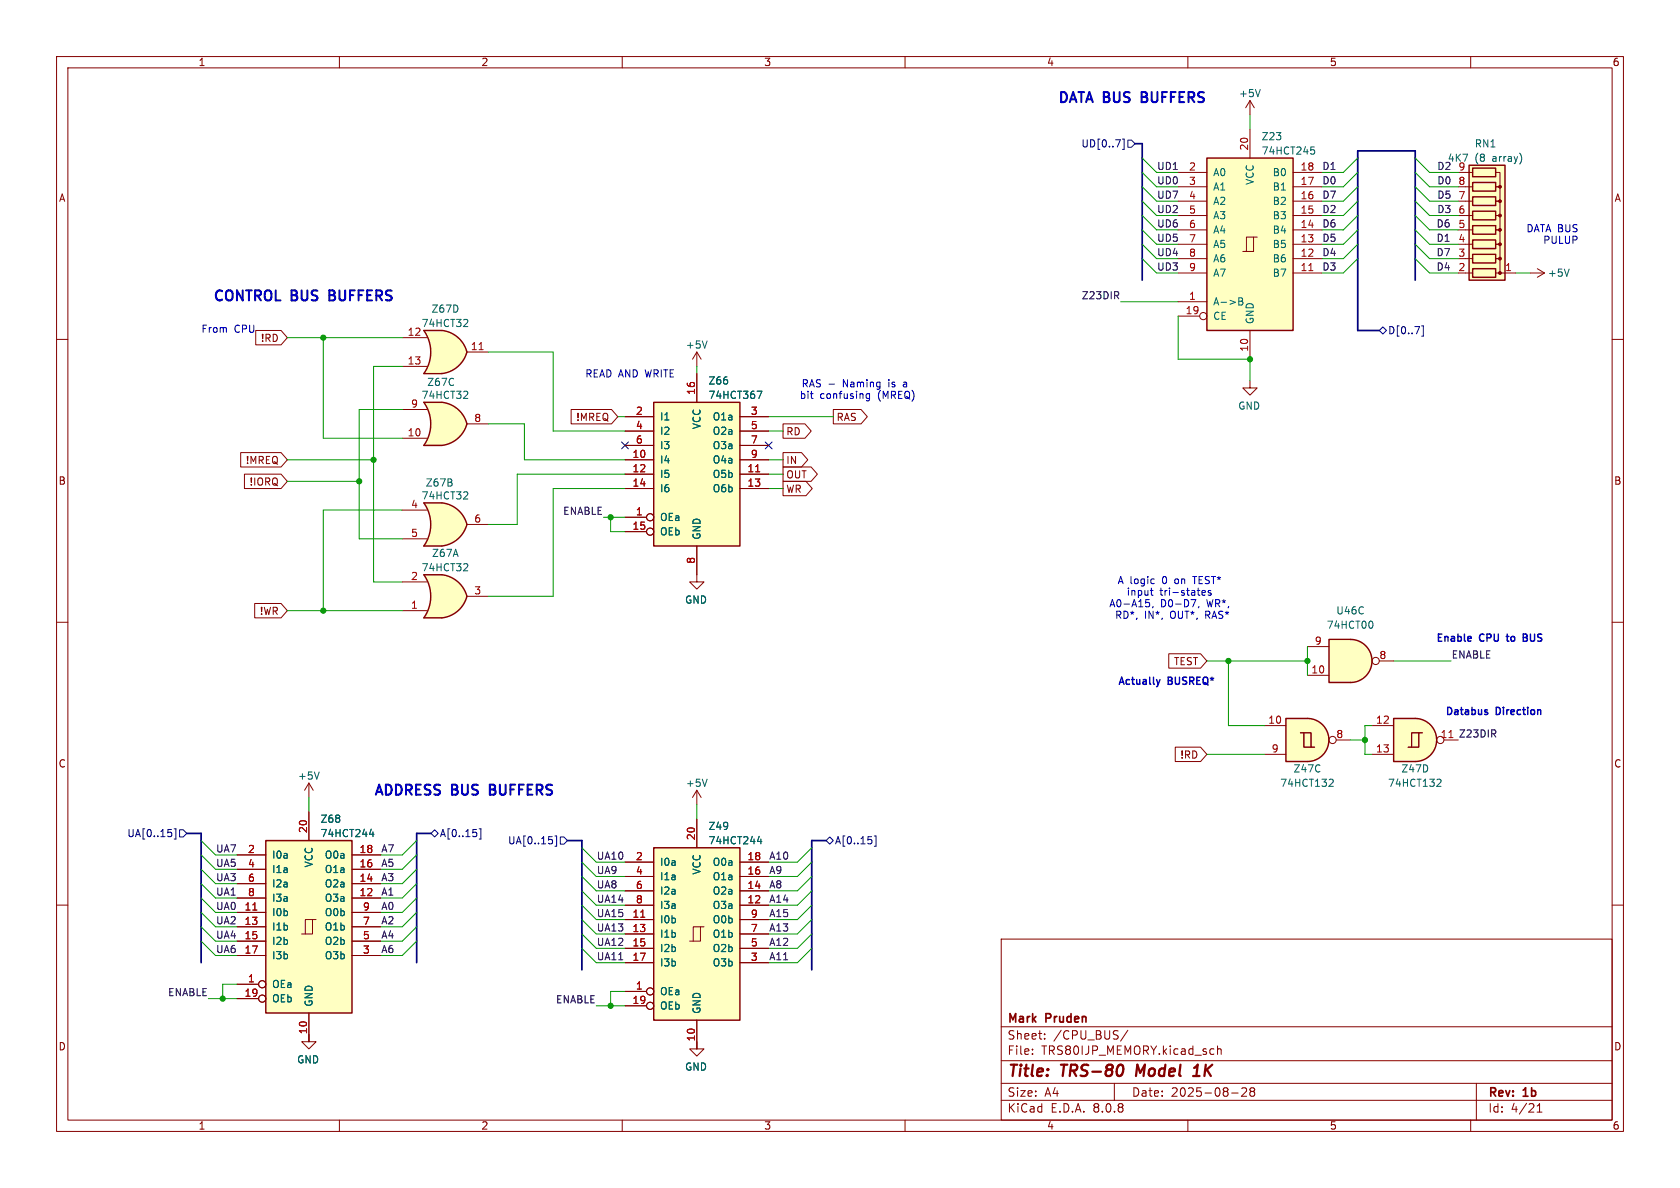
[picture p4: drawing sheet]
<svg xmlns="http://www.w3.org/2000/svg" width="297mm" height="210mm" viewBox="0 0 297 210" stroke-linecap="round" stroke-linejoin="round" font-family="sans-serif">
<defs><g id="words">
<g font-size="2.8" fill="#840000">
<text x="178" y="190.9">Title:</text>
<text x="187.7" y="190.9">TRS-80</text>
<text x="201.7" y="190.9">Model</text>
<text x="212.7" y="190.9">1K</text>
</g>
<g font-size="2.5" fill="#0000c2">
<text x="186.9" y="18.3">DATA BUS</text>
<text x="202.6" y="18.3">BUFFERS</text>
<text x="37.6" y="53.3">CONTROL</text>
<text x="51.6" y="53.3">BUS</text>
<text x="59" y="53.3">BUFFERS</text>
<text x="66" y="140.7">ADDRESS</text>
<text x="80" y="140.7">BUS</text>
<text x="87.4" y="140.7">BUFFERS</text>
</g>
<g font-size="2.1" fill="#840000">
<text x="178" y="184">Sheet:</text>
<text x="178" y="181.2">Mark</text>
<text x="185" y="181.2">Pruden</text>
<text x="186.2" y="184">/CPU_BUS/</text>
<text x="178" y="186.7">File:</text>
<text x="184.1" y="186.7">TRS80IJP_MEMORY.kicad_sch</text>
<text x="178" y="196.9">KiCad</text>
<text x="178" y="194.1">Size:</text>
<text x="184.7" y="194.1">A4</text>
<text x="185.7" y="196.9">E.D.A.</text>
<text x="193.3" y="196.9">8.0.8</text>
<text x="200" y="194.1">Date:</text>
<text x="207" y="194.1">2025-08-28</text>
<text x="263" y="194.3">Rev:</text>
<text x="263" y="196.9">Id:</text>
<text x="267.1" y="196.9">4/21</text>
<text x="269.4" y="194.3">1b</text>
</g>
<g font-size="1.8" fill="#840000">
<text x="35" y="11.9">1</text>
<text x="85" y="11.9">2</text>
<text x="135" y="11.9">3</text>
<text x="185" y="11.9">4</text>
<text x="235" y="11.9">5</text>
<text x="285" y="11.9">6</text>
<text x="10.3" y="35.9">A</text>
<text x="285.3" y="35.9">A</text>
<text x="46" y="60.6">!RD</text>
<text x="101.8" y="74.6">!MREQ</text>
<text x="138.9" y="77.2">RD</text>
<text x="147.8" y="74.6">RAS</text>
<text x="43.4" y="82.2">!MREQ</text>
<text x="138.9" y="82.2">IN</text>
<text x="10.3" y="85.9">B</text>
<text x="44" y="86">!IORQ</text>
<text x="138.9" y="87.3">WR</text>
<text x="138.9" y="84.8">OUT</text>
<text x="285.3" y="85.9">B</text>
<text x="45.8" y="108.9">!WR</text>
<text x="207.4" y="117.8">TEST</text>
<text x="10.3" y="135.9">C</text>
<text x="208.6" y="134.3">!RD</text>
<text x="285.3" y="135.9">C</text>
<text x="10.3" y="185.9">D</text>
<text x="285.3" y="185.9">D</text>
<text x="35" y="199.9">1</text>
<text x="85" y="199.9">2</text>
<text x="135" y="199.9">3</text>
<text x="185" y="199.9">4</text>
<text x="235" y="199.9">5</text>
<text x="285" y="199.9">6</text>
</g>
<g font-size="1.8" fill="#006464">
<text x="218.9" y="17.4">+5V</text>
<text x="222.9" y="25">Z23</text>
<text x="222.9" y="27.5">74HCT245</text>
<text x="255.9" y="28.8">4K7</text>
<text x="260.6" y="26.3">RN1</text>
<text x="260.7" y="28.8">(8</text>
<text x="263.9" y="28.8">array)</text>
<text x="214.4" y="31.3">A0</text>
<text x="214.4" y="33.9">A1</text>
<text x="221.8" y="32.8" transform="rotate(-90 221.8 32.8)">VCC</text>
<text x="224.9" y="33.9">B1</text>
<text x="224.9" y="31.3">B0</text>
<text x="214.4" y="36.4">A2</text>
<text x="214.4" y="39">A3</text>
<text x="214.4" y="41.5">A4</text>
<text x="224.9" y="41.5">B4</text>
<text x="224.9" y="39">B3</text>
<text x="224.9" y="36.4">B2</text>
<text x="214.4" y="44">A5</text>
<text x="214.4" y="46.6">A6</text>
<text x="224.9" y="46.6">B6</text>
<text x="224.9" y="44">B5</text>
<text x="214.4" y="49.1">A7</text>
<text x="224.9" y="49.1">B7</text>
<text x="273.6" y="49.1">+5V</text>
<text x="74.4" y="58">74HCT32</text>
<text x="76.2" y="55.5">Z67D</text>
<text x="214.4" y="54.2">A-&gt;B</text>
<text x="214.4" y="56.7">CE</text>
<text x="221.8" y="57.4" transform="rotate(-90 221.8 57.4)">GND</text>
<text x="121.2" y="61.8">+5V</text>
<text x="74.4" y="70.7">74HCT32</text>
<text x="75.4" y="68.4">Z67C</text>
<text x="125.2" y="68.2">Z66</text>
<text x="125.2" y="70.7">74HCT367</text>
<text x="116.6" y="74.5">I1</text>
<text x="116.6" y="77.1">I2</text>
<text x="124.1" y="76" transform="rotate(-90 124.1 76)">VCC</text>
<text x="125.9" y="74.5">O1a</text>
<text x="125.9" y="77.1">O2a</text>
<text x="218.8" y="72.6">GND</text>
<text x="116.6" y="82.1">I4</text>
<text x="116.6" y="79.6">I3</text>
<text x="125.9" y="79.6">O3a</text>
<text x="125.9" y="82.1">O4a</text>
<text x="74.4" y="88.5">74HCT32</text>
<text x="75.2" y="86.2">Z67B</text>
<text x="116.6" y="84.7">I5</text>
<text x="116.6" y="87.2">I6</text>
<text x="125.9" y="84.7">O5b</text>
<text x="125.9" y="87.2">O6b</text>
<text x="116.6" y="92.3">OEa</text>
<text x="116.6" y="94.8">OEb</text>
<text x="124.1" y="95.5" transform="rotate(-90 124.1 95.5)">GND</text>
<text x="74.4" y="101.2">74HCT32</text>
<text x="76.3" y="98.7">Z67A</text>
<text x="121" y="106.9">GND</text>
<text x="234.4" y="111.4">74HCT00</text>
<text x="236.1" y="108.8">U46C</text>
<text x="228.6" y="136.8">Z47C</text>
<text x="247.6" y="136.8">Z47D</text>
<text x="52.6" y="138">+5V</text>
<text x="121.2" y="139.3">+5V</text>
<text x="226.2" y="139.3">74HCT132</text>
<text x="245.3" y="139.3">74HCT132</text>
<text x="56.6" y="145.6">Z68</text>
<text x="56.6" y="148.2">74HCT244</text>
<text x="125.2" y="146.9">Z49</text>
<text x="125.2" y="149.5">74HCT244</text>
<text x="48" y="152">I0a</text>
<text x="48" y="154.5">I1a</text>
<text x="55.5" y="153.4" transform="rotate(-90 55.5 153.4)">VCC</text>
<text x="57.3" y="154.5">O1a</text>
<text x="57.3" y="152">O0a</text>
<text x="116.6" y="153.3">I0a</text>
<text x="116.6" y="155.8">I1a</text>
<text x="124.1" y="154.7" transform="rotate(-90 124.1 154.7)">VCC</text>
<text x="125.9" y="155.8">O1a</text>
<text x="125.9" y="153.3">O0a</text>
<text x="48" y="157.1">I2a</text>
<text x="48" y="159.6">I3a</text>
<text x="57.3" y="159.6">O3a</text>
<text x="57.3" y="157.1">O2a</text>
<text x="116.6" y="158.3">I2a</text>
<text x="116.6" y="160.9">I3a</text>
<text x="125.9" y="160.9">O3a</text>
<text x="125.9" y="158.3">O2a</text>
<text x="48" y="162.2">I0b</text>
<text x="48" y="164.7">I1b</text>
<text x="48" y="167.2">I2b</text>
<text x="57.3" y="167.2">O2b</text>
<text x="57.3" y="164.7">O1b</text>
<text x="57.3" y="162.2">O0b</text>
<text x="116.6" y="163.4">I0b</text>
<text x="116.6" y="166">I1b</text>
<text x="125.9" y="166">O1b</text>
<text x="125.9" y="163.4">O0b</text>
<text x="48" y="169.8">I3b</text>
<text x="57.3" y="169.8">O3b</text>
<text x="116.6" y="168.5">I2b</text>
<text x="116.6" y="171">I3b</text>
<text x="125.9" y="171">O3b</text>
<text x="125.9" y="168.5">O2b</text>
<text x="48" y="174.9">OEa</text>
<text x="48" y="177.4">OEb</text>
<text x="55.5" y="178.1" transform="rotate(-90 55.5 178.1)">GND</text>
<text x="116.6" y="176.1">OEa</text>
<text x="116.6" y="178.7">OEb</text>
<text x="124.1" y="179.3" transform="rotate(-90 124.1 179.3)">GND</text>
<text x="52.4" y="188.2">GND</text>
<text x="121" y="189.5">GND</text>
</g>
<g font-size="1.8" fill="#000084">
<text x="191.1" y="26.3">UD[0..7]</text>
<text x="245.3" y="59.3">D[0..7]</text>
<text x="22.4" y="148.2">UA[0..15]</text>
<text x="77.7" y="148.2">A[0..15]</text>
<text x="89.7" y="149.5">UA[0..15]</text>
<text x="147.5" y="149.5">A[0..15]</text>
</g>
<g font-size="1.8" fill="#a90000">
<text x="220.7" y="26.7" transform="rotate(-90 220.7 26.7)">20</text>
<text x="210.1" y="30.2">2</text>
<text x="210.1" y="32.8">3</text>
<text x="210.1" y="35.3">4</text>
<text x="229.8" y="35.3">16</text>
<text x="229.8" y="32.8">17</text>
<text x="229.8" y="30.2">18</text>
<text x="257.7" y="35.3">7</text>
<text x="257.7" y="32.8">8</text>
<text x="257.7" y="30.2">9</text>
<text x="210.1" y="37.8">5</text>
<text x="210.1" y="40.4">6</text>
<text x="229.8" y="40.4">14</text>
<text x="229.8" y="37.8">15</text>
<text x="257.7" y="40.4">5</text>
<text x="257.7" y="37.8">6</text>
<text x="210.1" y="42.9">7</text>
<text x="210.1" y="45.5">8</text>
<text x="229.8" y="45.5">12</text>
<text x="229.8" y="42.9">13</text>
<text x="257.7" y="45.5">3</text>
<text x="257.7" y="42.9">4</text>
<text x="210.1" y="53.1">1</text>
<text x="210.1" y="48">9</text>
<text x="229.8" y="48">11</text>
<text x="257.7" y="48">2</text>
<text x="266" y="48">1</text>
<text x="72" y="59.4">12</text>
<text x="209.5" y="55.6">19</text>
<text x="72" y="64.5">13</text>
<text x="83.1" y="62">11</text>
<text x="220.7" y="62.3" transform="rotate(-90 220.7 62.3)">10</text>
<text x="122.9" y="69.9" transform="rotate(-90 122.9 69.9)">16</text>
<text x="72" y="77.2">10</text>
<text x="72.6" y="72.1">9</text>
<text x="83.7" y="74.7">8</text>
<text x="112.3" y="73.4">2</text>
<text x="112.3" y="75.9">4</text>
<text x="132.6" y="73.4">3</text>
<text x="132.6" y="75.9">5</text>
<text x="111.7" y="81">10</text>
<text x="111.7" y="83.6">12</text>
<text x="112.3" y="78.5">6</text>
<text x="132" y="83.6">11</text>
<text x="132.6" y="78.5">7</text>
<text x="132.6" y="81">9</text>
<text x="72.6" y="89.9">4</text>
<text x="111.7" y="86.1">14</text>
<text x="132" y="86.1">13</text>
<text x="72.6" y="95">5</text>
<text x="83.7" y="92.5">6</text>
<text x="111.7" y="93.7">15</text>
<text x="112.3" y="91.2">1</text>
<text x="122.9" y="99.8" transform="rotate(-90 122.9 99.8)">8</text>
<text x="72.6" y="107.7">1</text>
<text x="72.6" y="102.6">2</text>
<text x="83.7" y="105.2">3</text>
<text x="231.7" y="119.1">10</text>
<text x="232.3" y="114">9</text>
<text x="243.8" y="116.6">8</text>
<text x="224.1" y="128">10</text>
<text x="236.1" y="130.6">8</text>
<text x="243.2" y="128">12</text>
<text x="254.6" y="130.6">11</text>
<text x="224.7" y="133.1">9</text>
<text x="243.2" y="133.1">13</text>
<text x="54.4" y="147.4" transform="rotate(-90 54.4 147.4)">20</text>
<text x="122.9" y="148.6" transform="rotate(-90 122.9 148.6)">20</text>
<text x="43.7" y="150.9">2</text>
<text x="43.7" y="153.4">4</text>
<text x="43.7" y="156">6</text>
<text x="63.5" y="156">14</text>
<text x="63.5" y="153.4">16</text>
<text x="63.5" y="150.9">18</text>
<text x="112.3" y="152.1">2</text>
<text x="112.3" y="154.7">4</text>
<text x="132" y="154.7">16</text>
<text x="132" y="152.1">18</text>
<text x="43.1" y="161">11</text>
<text x="43.7" y="158.5">8</text>
<text x="63.5" y="158.5">12</text>
<text x="64.1" y="161">9</text>
<text x="112.3" y="157.2">6</text>
<text x="112.3" y="159.8">8</text>
<text x="132" y="159.8">12</text>
<text x="132" y="157.2">14</text>
<text x="43.1" y="163.6">13</text>
<text x="43.1" y="166.1">15</text>
<text x="64.1" y="166.1">5</text>
<text x="64.1" y="163.6">7</text>
<text x="111.7" y="162.3">11</text>
<text x="111.7" y="164.8">13</text>
<text x="111.7" y="167.4">15</text>
<text x="132.6" y="167.4">5</text>
<text x="132.6" y="164.8">7</text>
<text x="132.6" y="162.3">9</text>
<text x="43.1" y="168.7">17</text>
<text x="43.7" y="173.7">1</text>
<text x="64.1" y="168.7">3</text>
<text x="111.7" y="169.9">17</text>
<text x="132.6" y="169.9">3</text>
<text x="43.1" y="176.3">19</text>
<text x="111.7" y="177.5">19</text>
<text x="112.3" y="175">1</text>
<text x="54.4" y="182.9" transform="rotate(-90 54.4 182.9)">10</text>
<text x="122.9" y="184.2" transform="rotate(-90 122.9 184.2)">10</text>
</g>
<g font-size="1.8" fill="#0f0f0f">
<text x="204.5" y="32.7">UD0</text>
<text x="204.5" y="35.2">UD7</text>
<text x="204.5" y="30.1">UD1</text>
<text x="233.7" y="32.7">D0</text>
<text x="233.7" y="35.2">D7</text>
<text x="233.7" y="30.1">D1</text>
<text x="254" y="30.1">D2</text>
<text x="254" y="35.2">D5</text>
<text x="254" y="32.7">D0</text>
<text x="204.5" y="37.8">UD2</text>
<text x="204.5" y="40.3">UD6</text>
<text x="233.7" y="40.3">D6</text>
<text x="233.7" y="37.8">D2</text>
<text x="253.9" y="40.3">D6</text>
<text x="254" y="37.8">D3</text>
<text x="204.5" y="45.4">UD4</text>
<text x="204.5" y="47.9">UD3</text>
<text x="204.5" y="42.8">UD5</text>
<text x="233.7" y="47.9">D3</text>
<text x="233.7" y="42.8">D5</text>
<text x="233.7" y="45.4">D4</text>
<text x="253.9" y="42.8">D1</text>
<text x="253.9" y="47.9">D4</text>
<text x="253.9" y="45.4">D7</text>
<text x="191.1" y="53">Z23DIR</text>
<text x="99.5" y="91.1">ENABLE</text>
<text x="256.5" y="116.5">ENABLE</text>
<text x="257.8" y="130.5">Z23DIR</text>
<text x="38.1" y="150.8">UA7</text>
<text x="38.1" y="155.9">UA3</text>
<text x="38.1" y="153.3">UA5</text>
<text x="67.3" y="150.8">A7</text>
<text x="67.3" y="155.9">A3</text>
<text x="67.3" y="153.3">A5</text>
<text x="105.4" y="154.6">UA9</text>
<text x="105.4" y="152.1">UA10</text>
<text x="135.9" y="154.6">A9</text>
<text x="135.9" y="152.1">A10</text>
<text x="38.1" y="160.9">UA0</text>
<text x="38.1" y="158.4">UA1</text>
<text x="67.3" y="160.9">A0</text>
<text x="67.3" y="158.4">A1</text>
<text x="105.4" y="157.1">UA8</text>
<text x="105.4" y="159.7">UA14</text>
<text x="135.9" y="157.1">A8</text>
<text x="135.9" y="159.7">A14</text>
<text x="38.1" y="166">UA4</text>
<text x="38.1" y="163.5">UA2</text>
<text x="67.3" y="166">A4</text>
<text x="67.3" y="163.5">A2</text>
<text x="105.4" y="164.8">UA13</text>
<text x="105.4" y="162.2">UA15</text>
<text x="105.4" y="167.3">UA12</text>
<text x="135.9" y="162.2">A15</text>
<text x="135.9" y="164.8">A13</text>
<text x="135.9" y="167.3">A12</text>
<text x="38.1" y="168.6">UA6</text>
<text x="67.3" y="168.6">A6</text>
<text x="105.4" y="169.8">UA11</text>
<text x="135.9" y="169.8">A11</text>
<text x="29.6" y="176.2">ENABLE</text>
<text x="98.2" y="177.5">ENABLE</text>
</g>
<g font-size="1.8" fill="#0000c2">
<text x="269.8" y="41.1">DATA BUS</text>
<text x="272.7" y="43.2">PULUP</text>
<text x="35.5" y="59">From</text>
<text x="41.4" y="59">CPU</text>
<text x="103.4" y="66.8">READ AND WRITE</text>
<text x="141.3" y="70.7">bit</text>
<text x="141.6" y="68.7">RAS -</text>
<text x="144.9" y="70.7">confusing</text>
<text x="149.1" y="68.7">Naming</text>
<text x="155.3" y="70.7">(MREQ)</text>
<text x="157.3" y="68.7">is</text>
<text x="160.2" y="68.7">a</text>
<text x="196" y="107.6">A0-A15,</text>
<text x="197.5" y="103.5">A logic</text>
<text x="199.1" y="105.5">input</text>
<text x="205" y="105.5">tri-states</text>
<text x="205.2" y="107.6">D0-D7,</text>
<text x="205.6" y="103.5">0</text>
<text x="208" y="103.5">on</text>
<text x="211.4" y="103.5">TEST*</text>
<text x="213.5" y="107.6">WR*,</text>
<text x="197" y="109.6">RD*,</text>
<text x="202.3" y="109.6">IN*,</text>
<text x="207" y="109.6">OUT*,</text>
<text x="213.4" y="109.6">RAS*</text>
<text x="253.7" y="113.8">Enable</text>
<text x="261.6" y="113.8">CPU</text>
<text x="266.9" y="113.8">to</text>
<text x="270.3" y="113.8">BUS</text>
<text x="197.5" y="121.4">Actually</text>
<text x="206.5" y="121.4">BUSREQ*</text>
<text x="255.4" y="126.8">Databus</text>
<text x="264.5" y="126.8">Direction</text>
</g>
</g></defs>
<g fill="none" stroke="#840000" stroke-width=".18">
<path d="M10 10h277v190h-277zM12 12h273v186h-273zM60 10v2M110 10v2M160 10v2M210 10v2M260 10v2M270.5 48.3h2.5M271.8 47.5l1.2 .8M273 48.3l-1.2 .7M10 60h2M285 60h2"/>
<path d="M10 110h2M285 110h2M54.6 138.4l-.8 1.3M54.6 138.4v2.6M54.6 138.4l.8 1.3M10 160h2M177 166h108v32h-108zM285 160h2M60 198v2M110 198v2M160 198v2M177 194.5h108"/>
<path d="M177 191.5h108M177 187.5h108M177 181.5h108M182.5 186.3v.1M182.5 185.5v.1M184.7 183.6v.1M184.7 182.8v.1M197 191.5v3M199.4 182.1l-1.3 2M210 198v2M215.2 184.9v1.5M215.2 185.5l.3-.1 .3 .1 .1 .9"/>
<path d="M217.7 193.2h1.2M219.5 192.4l.6-.1 .2 .1 .1 .3-.9 1.1h.9M221.2 192.9l-.2-.2 .2-.4 .5 .1 .1 .2-.3 .3M221.2 192.9l-.2 .3v.5l.2 .1 .5-.1 .1-.2-.1-.4-.2-.2M221.2 192.9h.3M260 198v2M261 191.5v6.5M271.7 196.6h.9M271.7 195.5l.5-.4v1.5"/>
</g>
<path d="M198.4 188.3a1.31 1.31 0 0 1 0 1.5M201.1 188.2l-.3 2M210.9 190.2h1.2M211.1 188.8l.6-.6-.2 2" fill="none" stroke="#840000" stroke-width=".4"/>
<path d="M277.4 47.6l-.4 1.2M56.4 136.5l-.4 1.2" fill="none" stroke="#006464" stroke-width=".18"/>
<path d="M77.5 91.4l5 1.3a5.2 5.2 0 0 1-4.4 3.8z" fill="#ffffc2" stroke="#ffffc2" stroke-width=".18"/>
<path d="M74.9 96.5h3.2M74.9 88.9h3.2" fill="none" stroke="#ffffc2" stroke-width=".18"/>
<path d="M74.9 88.9h3.2v7.6h-3.2a6.7 6.7 0 0 0 0-7.6z" fill="#ffffc2"/>
<g fill="#ffffc2" stroke="#ffffc2" stroke-width=".18">
<path d="M78.1 88.9a5.1 5.1 0 0 1 4.4 3.8l-4.9 1.3z"/>
<path d="M250.2 127a3.8 3.8 0 0 1 3.8 3.8 3.8 3.8 0 0 1-3.8 3.8z"/>
</g>
<path d="M78.1 88.9h-3.2a6.6 6.6 0 0 1 0 7.6h3.2M78.1 88.9a5.1 5.1 0 0 1 4.4 3.8 5.2 5.2 0 0 1-4.4 3.8" fill="none" stroke="#840000" stroke-width=".25"/>
<path d="M71.1 90.2h4.3M71.1 95.3h4.3M82.5 92.7h3.9" fill="none" stroke="#840000" stroke-width=".18"/>
<path d="M82.5 86.9l.2 .3-.1 .3-.7 .7h.8" fill="none" stroke="#006464" stroke-width=".18"/>
<path d="M246.4 127h3.8v7.6h-3.8z" fill="#ffffc2"/>
<g fill="none" stroke="#840000" stroke-width=".18">
<path d="M123.2 101.6v1.3h1.3l-1.3 1.2-1.3-1.2h1.3M242.6 128.3h3.8M242.6 133.4h3.8M250.8 129.5h-1.2v2.6M251.5 129.5h-.7v2.6h-1.9M255.3 130.8h2.5"/>
<circle cx="254.6" cy="130.8" r=".63"/>
</g>
<path d="M246.4 127h3.8a3.8 3.8 0 0 1 3.8 3.8 3.8 3.8 0 0 1-3.8 3.8h-3.8z" fill="none" stroke="#840000" stroke-width=".25"/>
<path d="M256.1 130.4h.8" fill="none" stroke="#a90000" stroke-width=".18"/>
<path d="M254.2 137.7l.4 .1 .2 .3-.8 .9h.8" fill="none" stroke="#006464" stroke-width=".18"/>
<path d="M115.6 71.1h15.2v25.4h-15.2z" fill="#ffffc2"/>
<path d="M115.6 71.1h15.2v25.4h-15.2z" fill="none" stroke="#840000" stroke-width=".25"/>
<g fill="none" stroke="#840000" stroke-width=".18">
<path d="M110.5 73.7h5.1M110.5 76.2h5.1M110.5 78.7h5.1M123.2 66v5.1M130.8 73.7h5.1M130.8 76.2h5.1M130.8 78.7h5.1M110.5 91.4h3.8M110.5 81.3h5.1M110.5 83.8h5.1M110.5 86.4h5.1M110.5 94h3.8"/>
<path d="M123.2 96.5v5.1M130.8 81.3h5.1M130.8 83.8h5.1M130.8 86.4h5.1"/>
<circle cx="114.9" cy="91.4" r=".63"/>
<circle cx="114.9" cy="94" r=".63"/>
</g>
<path d="M133.6 83.4h.7" fill="none" stroke="#a90000" stroke-width=".18"/>
<path d="M133.8 69.2h.9l-.6 1.2" fill="none" stroke="#006464" stroke-width=".18"/>
<path d="M231.1 127a3.8 3.8 0 0 1 3.8 3.8 3.8 3.8 0 0 1-3.8 3.8z" fill="#ffffc2" stroke="#ffffc2" stroke-width=".18"/>
<path d="M227.3 127h3.8v7.6h-3.8z" fill="#ffffc2"/>
<g fill="none" stroke="#840000" stroke-width=".18">
<path d="M223.5 128.3h3.8M223.5 133.4h3.8M229.9 129.5h1.9v2.6h.6M230.5 129.5v2.6h1.3M236.2 130.8h2.6"/>
<circle cx="235.6" cy="130.8" r=".63"/>
</g>
<path d="M227.3 127h3.8a3.8 3.8 0 0 1 3.8 3.8 3.8 3.8 0 0 1-3.8 3.8h-3.8z" fill="none" stroke="#840000" stroke-width=".25"/>
<path d="M235.2 137.7l.4 .1 .1 .3-.8 .9h.8" fill="none" stroke="#006464" stroke-width=".18"/>
<path d="M238.8 113a3.8 3.8 0 0 1 3.7 3.8 3.8 3.8 0 0 1-3.7 3.9z" fill="#ffffc2" stroke="#ffffc2" stroke-width=".18"/>
<path d="M234.9 113h3.9v7.7h-3.9z" fill="#ffffc2"/>
<path d="M234.9 113h3.9a3.8 3.8 0 0 1 3.7 3.8 3.8 3.8 0 0 1-3.7 3.9h-3.9z" fill="none" stroke="#840000" stroke-width=".25"/>
<g fill="none" stroke="#840000" stroke-width=".18">
<path d="M231.1 119.4h3.8M231.1 114.3h3.8M243.8 116.8h2.6"/>
<circle cx="243.2" cy="116.8" r=".63"/>
</g>
<path d="M242.5 109.9l.2 .4-.2 .7" fill="none" stroke="#006464" stroke-width=".18"/>
<path d="M47 148.6h15.2v30.5h-15.2z" fill="#ffffc2"/>
<g fill="none" stroke="#840000" stroke-width=".18">
<path d="M41.9 158.8h5.1M41.9 156.2h5.1M41.9 153.7h5.1M41.9 151.1h5.1M54.6 143.5v5.1M62.2 158.8h5.1M62.2 156.2h5.1M62.2 153.7h5.1M62.2 151.1h5.1M41.9 174h3.8M41.9 161.3h5.1M41.9 163.8h5.1"/>
<path d="M41.9 166.4h5.1M41.9 168.9h5.1M41.9 176.5h3.8M54.6 179.1v5.1M55.2 162.6h-1.2v2.5M55.9 162.6h-.7v2.5h-1.9M62.2 161.3h5.1M62.2 163.8h5.1M62.2 166.4h5.1M62.2 168.9h5.1"/>
<circle cx="46.4" cy="176.5" r=".63"/>
<circle cx="46.4" cy="174" r=".63"/>
</g>
<path d="M47 148.6h15.2v30.5h-15.2z" fill="none" stroke="#840000" stroke-width=".25"/>
<path d="M44.7 160.9h.7" fill="none" stroke="#a90000" stroke-width=".18"/>
<path d="M65.3 147.5h.8M65.9 147.1v.8" fill="none" stroke="#006464" stroke-width=".18"/>
<path d="M77.5 73.6l5 1.3a5.2 5.2 0 0 1-4.4 3.8z" fill="#ffffc2" stroke="#ffffc2" stroke-width=".18"/>
<path d="M74.9 78.7h3.2M74.9 71.1h3.2" fill="none" stroke="#ffffc2" stroke-width=".18"/>
<path d="M74.9 71.1h3.2v7.6h-3.2a6.7 6.7 0 0 0 0-7.6z" fill="#ffffc2"/>
<g fill="#ffffc2" stroke="#ffffc2" stroke-width=".18">
<path d="M78.1 71.1a5.1 5.1 0 0 1 4.4 3.8l-4.9 1.3z"/>
<path d="M78.1 101.6a5.2 5.2 0 0 1 4.4 3.8l-5 1.4z"/>
</g>
<path d="M78.1 71.1h-3.2a6.6 6.6 0 0 1 0 7.6h3.2M78.1 71.1a5.1 5.1 0 0 1 4.4 3.8 5.2 5.2 0 0 1-4.4 3.8" fill="none" stroke="#840000" stroke-width=".25"/>
<path d="M71.1 77.5h4.3M71.1 72.4h4.3M82.5 74.9h3.9M221 67.3v1.3h1.2l-1.2 1.3-1.3-1.3h1.3" fill="none" stroke="#840000" stroke-width=".18"/>
<path d="M82.5 69.2l.2 .2-.1 .3-.7 .7h.8" fill="none" stroke="#006464" stroke-width=".18"/>
<path d="M74.9 101.6h3.2M74.9 109.2h3.2" fill="none" stroke="#ffffc2" stroke-width=".18"/>
<path d="M74.9 101.6h3.2v7.6h-3.2a6.6 6.6 0 0 0 0-7.6z" fill="#ffffc2"/>
<g fill="#ffffc2" stroke="#ffffc2" stroke-width=".18">
<path d="M77.6 104.1l4.9 1.3a5.1 5.1 0 0 1-4.4 3.8z"/>
<path d="M77.5 60.9l5 1.3a5.2 5.2 0 0 1-4.4 3.8z"/>
</g>
<path d="M78.1 101.6h-3.2a6.6 6.6 0 0 1 0 7.6h3.2M78.1 101.6a5.2 5.2 0 0 1 4.4 3.8 5.1 5.1 0 0 1-4.4 3.8" fill="none" stroke="#840000" stroke-width=".25"/>
<path d="M71.1 108h4.3M71.1 102.9h4.3M82.5 105.4h3.9M123.2 139.7l-.8 1.3M123.2 139.7v2.5M123.2 139.7l.8 1.3" fill="none" stroke="#840000" stroke-width=".18"/>
<path d="M82.5 99.6l.2 .3-.1 .3-.7 .7h.8M125 137.7l-.4 1.3" fill="none" stroke="#006464" stroke-width=".18"/>
<path d="M74.9 58.4h3.2M74.9 66h3.2" fill="none" stroke="#ffffc2" stroke-width=".18"/>
<path d="M74.9 58.4h3.2v7.6h-3.2a6.7 6.7 0 0 0 0-7.6z" fill="#ffffc2"/>
<path d="M78.1 58.4a5.1 5.1 0 0 1 4.4 3.8l-4.9 1.3z" fill="#ffffc2" stroke="#ffffc2" stroke-width=".18"/>
<path d="M78.1 58.4h-3.2a6.6 6.6 0 0 1 0 7.6h3.2M78.1 58.4a5.1 5.1 0 0 1 4.4 3.8 5.2 5.2 0 0 1-4.4 3.8" fill="none" stroke="#840000" stroke-width=".25"/>
<path d="M71.1 59.7h4.3M71.1 64.8h4.3M82.5 62.2h3.9M123.2 62.2l-.8 1.3M123.2 62.2v2.6M123.2 62.2l.8 1.3M54.6 182.9v1.3h1.3l-1.3 1.2-1.3-1.2h1.3M123.2 184.2v1.2h1.3l-1.3 1.3-1.3-1.3h1.3" fill="none" stroke="#840000" stroke-width=".18"/>
<path d="M84.7 61.8h.7" fill="none" stroke="#a90000" stroke-width=".18"/>
<path d="M82.5 56.5l.2 .2-.1 .3-.7 .7h.8M125 60.3l-.4 1.2" fill="none" stroke="#006464" stroke-width=".18"/>
<path d="M115.6 149.9h15.2v30.4h-15.2z" fill="#ffffc2"/>
<g fill="none" stroke="#840000" stroke-width=".18">
<path d="M110.5 157.5h5.1M110.5 154.9h5.1M110.5 152.4h5.1M123.2 144.8v5.1M130.8 157.5h5.1M130.8 154.9h5.1M130.8 152.4h5.1M110.5 175.3h3.8M110.5 162.6h5.1M110.5 160h5.1M110.5 165.1h5.1M110.5 167.6h5.1"/>
<path d="M110.5 170.2h5.1M110.5 177.8h3.8M123.8 163.8h-1.2v2.6M124.5 163.8h-.7v2.6h-1.9M130.8 162.6h5.1M130.8 160h5.1M130.8 165.1h5.1M130.8 167.6h5.1M130.8 170.2h5.1M123.2 180.3v5.1"/>
<circle cx="114.9" cy="175.3" r=".63"/>
<circle cx="114.9" cy="177.8" r=".63"/>
</g>
<path d="M115.6 149.9h15.2v30.4h-15.2z" fill="none" stroke="#840000" stroke-width=".25"/>
<path d="M113.3 162.1h.7" fill="none" stroke="#a90000" stroke-width=".18"/>
<path d="M133.9 148.7h.8M134.5 148.3v.9" fill="none" stroke="#006464" stroke-width=".18"/>
<path d="M259.7 29.2h6.4v20.3h-6.4z" fill="#ffffc2"/>
<path d="M259.7 29.2h6.4v20.3h-6.4zM260.3 39.9h4.1v1.5h-4.1zM260.3 37.3h4.1v1.6h-4.1zM260.3 34.8h4.1v1.5h-4.1zM260.3 32.3h4.1v1.5h-4.1zM260.3 29.7h4.1v1.5h-4.1zM260.3 47.5h4.1v1.5h-4.1zM260.3 45h4.1v1.5h-4.1zM260.3 42.4h4.1v1.5h-4.1z" fill="none" stroke="#840000" stroke-width=".25"/>
<g fill="#840000" stroke="#840000" stroke-width=".18">
<circle cx="265.2" cy="48.3" r=".25"/>
<circle cx="265.2" cy="45.7" r=".25"/>
<circle cx="265.2" cy="43.2" r=".25"/>
<circle cx="265.2" cy="40.6" r=".25"/>
<circle cx="265.2" cy="38.1" r=".25"/>
<circle cx="265.2" cy="35.6" r=".25"/>
<circle cx="265.2" cy="33" r=".25"/>
</g>
<path d="M259.1 38.1h1.2M259.1 35.6h1.2M259.1 33h1.2M259.1 30.5h1.2M264.4 30.5h.8v2.5h-.8h.8v2.6h-.8h.8v2.5h-.8h.8v2.5h-.8h.8v2.6h-.8h.8v2.5h-.8h.8v2.6h-.8M259.1 48.3h1.2M259.1 45.7h1.2M259.1 43.2h1.2M259.1 40.6h1.2M265.4 48.3h2.6" fill="none" stroke="#840000" stroke-width=".18"/>
<path d="M213.4 27.9h15.2v30.5h-15.2z" fill="#ffffc2"/>
<g fill="none" stroke="#840000" stroke-width=".18">
<path d="M221 17.8v2.5M221 17.8l-.8 1.3M221 17.8l.7 1.3M208.3 38.1h5.1M208.3 35.6h5.1M208.3 33h5.1M208.3 30.5h5.1M221 22.9v5M228.6 38.1h5.1M228.6 35.6h5.1M228.6 33h5.1M228.6 30.5h5.1"/>
<path d="M45.2 58.4h4.5l1.1 1.3-1.1 1.3h-4.5zM208.3 53.3h5.1M208.3 48.3h5.1M208.3 45.7h5.1M208.3 43.2h5.1M208.3 40.6h5.1M208.3 55.9h3.8M221 58.4v5.1M221.6 41.9h-1.3v2.6M222.2 41.9h-.6v2.6h-1.9M228.6 48.3h5.1M228.6 45.7h5.1"/>
<path d="M228.6 43.2h5.1M228.6 40.6h5.1M101 72.4h7.1l1.1 1.3-1.1 1.2h-7.1zM110.5 73.7h5.1M110.5 76.2h5.1M110.5 78.7h5.1M123.2 66v5.1M130.8 73.7h5.1M130.8 76.2h5.1M130.8 78.7h5.1M138.4 74.9h3.9l1.1 1.3-1.1 1.3h-3.9zM147.3 72.4h4.9l1.1 1.3-1.1 1.2h-4.9z"/>
<path d="M42.5 80h7.2l1.1 1.3-1.1 1.3h-7.2zM43.2 83.8h6.5l1.1 1.3-1.1 1.3h-6.5zM110.5 91.4h3.8M110.5 81.3h5.1M110.5 83.8h5.1M110.5 86.4h5.1M110.5 94h3.8M123.2 96.5v5.1M130.8 81.3h5.1M130.8 83.8h5.1M130.8 86.4h5.1M138.4 85.1h4.1l1.1 1.3-1.1 1.2h-4.1z"/>
<path d="M138.4 80h3.3l1.1 1.3-1.1 1.3h-3.3zM138.4 82.5h5l1.1 1.3-1.1 1.3h-5zM45 106.7h4.7l1.1 1.3-1.1 1.2h-4.7zM206.6 115.6h5.6l1.2 1.2-1.2 1.3h-5.6zM207.8 132.1h4.4l1.2 1.3-1.2 1.2h-4.4zM41.9 158.8h5.1M41.9 156.2h5.1M41.9 153.7h5.1M41.9 151.1h5.1M54.6 143.5v5.1M62.2 158.8h5.1M62.2 156.2h5.1"/>
<path d="M62.2 153.7h5.1M62.2 151.1h5.1M110.5 157.5h5.1M110.5 154.9h5.1M110.5 152.4h5.1M123.2 144.8v5.1M130.8 157.5h5.1M130.8 154.9h5.1M130.8 152.4h5.1M41.9 174h3.8M41.9 161.3h5.1M41.9 163.8h5.1"/>
<path d="M41.9 166.4h5.1M41.9 168.9h5.1M41.9 176.5h3.8M54.6 179.1v5.1M62.2 161.3h5.1M62.2 163.8h5.1M62.2 166.4h5.1M62.2 168.9h5.1M110.5 175.3h3.8M110.5 162.6h5.1M110.5 160h5.1M110.5 165.1h5.1"/>
<path d="M110.5 167.6h5.1M110.5 170.2h5.1M110.5 177.8h3.8M130.8 162.6h5.1M130.8 160h5.1M130.8 165.1h5.1M130.8 167.6h5.1M130.8 170.2h5.1M123.2 180.3v5.1"/>
<circle cx="212.7" cy="55.9" r=".63"/>
<circle cx="114.9" cy="91.4" r=".63"/>
<circle cx="114.9" cy="94" r=".63"/>
<circle cx="46.4" cy="176.5" r=".63"/>
<circle cx="46.4" cy="174" r=".63"/>
<circle cx="114.9" cy="175.3" r=".63"/>
<circle cx="114.9" cy="177.8" r=".63"/>
</g>
<path d="M213.4 27.9h15.2v30.5h-15.2z" fill="none" stroke="#840000" stroke-width=".25"/>
<path d="M222.8 15.8l-.4 1.3M231.8 26h.6M231.9 26.5h.3l.2 .2v.4l-.5 .1M219 52.6h.4l.3 .3-.3 .4 .3 .1v.3l-.2 .2h-.5zM219 53.3h.4M133.8 69.2h.9l-.6 1.2M65.3 147.5h.8M65.9 147.1v.8M133.9 148.7h.8M134.5 148.3v.9" fill="none" stroke="#006464" stroke-width=".18"/>
<path d="M231.4 47.8h.7M133.6 83.4h.7M44.7 160.9h.7M113.3 162.1h.7" fill="none" stroke="#a90000" stroke-width=".18"/>
<g fill="none" stroke="#000084" stroke-width=".18">
<path d="M197.2 24.7h.9l-.6 1.3M198.4 24.6h.3v1.8h-.3M199.4 24.8h.6l.7 .6-.7 .6h-.6zM243.8 58.4l.7-.6 .6 .6-.6 .7zM251.3 57.6h.3v1.8h-.3M109.9 78.1l1.2 1.2M111.1 78.1l-1.2 1.2M135.3 78.1l1.2 1.2M136.5 78.1l-1.2 1.2M29.7 146.6h.6M30.2 147.2l.2 .2-.2 .4M30.8 146.5h.3v1.8h-.3"/>
<path d="M31.7 146.7h.7l.6 .6-.6 .7h-.7zM76.2 147.3l.6-.6 .7 .6-.7 .7zM84.2 147.2v.6M84.7 146.5h.3v1.8h-.3M97 147.9h.6M97.6 148.4l.1 .2-.1 .5M98.1 147.8h.3v1.8h-.3M99.1 148h.6l.6 .6-.6 .6h-.6zM146 148.6l.7-.6 .6 .6-.6 .6zM154.1 148.5v.5M154.6 147.8h.3v1.8h-.3"/>
</g>
<path d="M109.4 169.7h.7" fill="none" stroke="#0f0f0f" stroke-width=".18"/>
<path d="M201.8 17.1h.6M202.4 16.3h-.6v1.8h.7M58.2 52.2h.6M58.8 51.3h-.6v1.8h.7M86.6 139.6h.6M87.2 138.7h-.6v1.8h.7" fill="none" stroke="#0000c2" stroke-width=".36"/>
<path d="M266.3 112.5h.5M269.3 112.7h.4M269.7 112.7h.2M269.8 112.1h-.5v1.3h.5M269.8 112.6l-.1 .1M205.1 120.1l-.3 .9M262.8 125.9l.2 .2-.2 .2M262.8 125.5h.2" fill="none" stroke="#0000c2" stroke-width=".25"/>
<g fill="none" stroke="#0000c2" stroke-width=".18">
<path d="M143.3 69.6h.4M143.6 70.4h.1M146.6 67.9h.9M153.2 69.7l-.1 .1 .1 .5 .2 .1h.3M153.7 69.6v1l-.2 .3-.3-.1M203 106.5l.2 .2v.3l-.2 .3h-.3M203.5 104v1l.3 .2M203.8 107.2l-.1 .3M203.9 102.3l.2 .1M204.1 103.1l-.2 .1M211.4 106l-.5 1.3M212 107.2l-.2 .3"/>
<path d="M212.5 104.8l.6-.1-.1-.3h-.3l-.2 .2 .1 .6h.4M214.1 104.4h-.3l-.2 .2v.1l.5 .2v.3h-.5"/>
</g>
<path d="M200.7 25.4h1.2v24.1M250.2 49.5v-22.8h-10.2v31.7h3.8M33 147.3h2.6v22.9M76.2 147.3h-2.5v22.9M100.3 148.6h2.6v22.9M146 148.6h-2.5v22.9" fill="none" stroke="#000084" stroke-width=".3"/>
<g fill="none" stroke="#009600" stroke-width=".18">
<path d="M201.9 33l2.6 2.6h3.8M201.9 27.9l2.6 2.6h3.8M201.9 38.1l2.6 2.5h3.8M201.9 30.5l2.6 2.5h3.8M201.9 35.6l2.6 2.5h3.8M221 20.3v2.6M240 33l-2.5 2.6h-3.8M240 27.9l-2.5 2.6h-3.8M240 38.1l-2.5 2.5h-3.8M240 30.5l-2.5 2.5h-3.8M240 35.6l-2.5 2.5h-3.8M250.2 33l2.5 2.6h5.1"/>
<path d="M250.2 27.9l2.5 2.6h5.1M250.2 38.1l2.5 2.5h5.1M250.2 30.5l2.5 2.5h5.1M250.2 35.6l2.5 2.5h5.1M50.8 59.7h20.3M57.1 59.7v17.8h14M198.1 53.3h10.2M201.9 45.7l2.6 2.6h3.8M201.9 43.2l2.6 2.5h3.8M201.9 40.6l2.6 2.6h3.8M208.3 55.9v7.6h12.7v3.8M240 45.7l-2.5 2.6h-3.8"/>
<path d="M240 43.2l-2.5 2.5h-3.8M240 40.6l-2.5 2.6h-3.8M250.2 45.7l2.5 2.6h5.1M250.2 43.2l2.5 2.5h5.1M250.2 40.6l2.5 2.6h5.1M268 48.3h2.5M71.1 64.8h-5.1v38.1h5.1M71.1 72.4h-7.6v22.9h7.6M86.4 62.2h11.4v14h12.7M86.4 74.9h6.3v6.4h17.8M109.2 73.7h1.3M123.2 64.8v1.2"/>
<path d="M135.9 73.7h11.4M135.9 76.2h2.5M50.8 81.3h15.2M50.8 85.1h12.7M71.1 90.2h-14v17.8M106.7 91.4h3.8M107.9 91.4v2.6h2.6M110.5 86.4h-12.7v19h-11.4M110.5 83.8h-19.1v8.9h-5M135.9 81.3h2.5M135.9 86.4h2.5M135.9 83.8h2.5"/>
<path d="M50.8 108h20.3M213.4 116.8h17.7M217.2 116.8v11.5h6.3M231.1 114.3v5.1M246.4 116.8h10.1M213.4 133.4h10.1M238.8 130.8h2.5M242.6 128.3h-1.3v5.1h1.3M35.6 153.7l2.5 2.5h3.8M35.6 151.1l2.5 2.6h3.8M35.6 148.6l2.5 2.5h3.8M35.6 156.2l2.5 2.6h3.8"/>
<path d="M35.6 158.8l2.5 2.5h3.8M54.6 141v2.5M73.7 153.7l-2.6 2.5h-3.8M73.7 151.1l-2.6 2.6h-3.8M73.7 148.6l-2.6 2.5h-3.8M73.7 156.2l-2.6 2.6h-3.8M73.7 158.8l-2.6 2.5h-3.8M102.9 149.9l2.5 2.5h5.1M102.9 152.4l2.5 2.5h5.1M102.9 157.5l2.5 2.5h5.1M102.9 154.9l2.5 2.6h5.1M123.2 142.2v2.6"/>
<path d="M143.5 149.9l-2.5 2.5h-5.1M143.5 152.4l-2.5 2.5h-5.1M143.5 157.5l-2.5 2.5h-5.1M143.5 154.9l-2.5 2.6h-5.1M35.6 161.3l2.5 2.5h3.8M35.6 163.8l2.5 2.6h3.8M35.6 166.4l2.5 2.5h3.8M36.8 176.5h5.1M41.9 174h-2.5v2.5M73.7 161.3l-2.6 2.5h-3.8M73.7 163.8l-2.6 2.6h-3.8M73.7 166.4l-2.6 2.5h-3.8"/>
<path d="M102.9 162.6l2.5 2.5h5.1M102.9 160l2.5 2.6h5.1M102.9 165.1l2.5 2.5h5.1M102.9 167.6l2.5 2.6h5.1M105.4 177.8h5.1M110.5 175.3h-2.6v2.5M143.5 162.6l-2.5 2.5h-5.1M143.5 160l-2.5 2.6h-5.1M143.5 165.1l-2.5 2.5h-5.1M143.5 167.6l-2.5 2.6h-5.1M54.6 182.9v1.3M123.2 184.2v1.2"/>
</g>
<g fill="#009600" stroke="#009600" stroke-width=".18">
<circle cx="231.1" cy="116.8" r=".46"/>
<circle cx="217.2" cy="116.8" r=".46"/>
<circle cx="221" cy="63.5" r=".46"/>
<circle cx="241.3" cy="130.8" r=".46"/>
<circle cx="57.1" cy="108" r=".46"/>
<circle cx="66" cy="81.3" r=".46"/>
<circle cx="63.5" cy="85.1" r=".46"/>
<circle cx="57.1" cy="59.7" r=".46"/>
<circle cx="107.9" cy="177.8" r=".46"/>
<circle cx="39.4" cy="176.5" r=".46"/>
<circle cx="107.9" cy="91.4" r=".46"/>
</g>
<use href="#words"/>
</svg>
